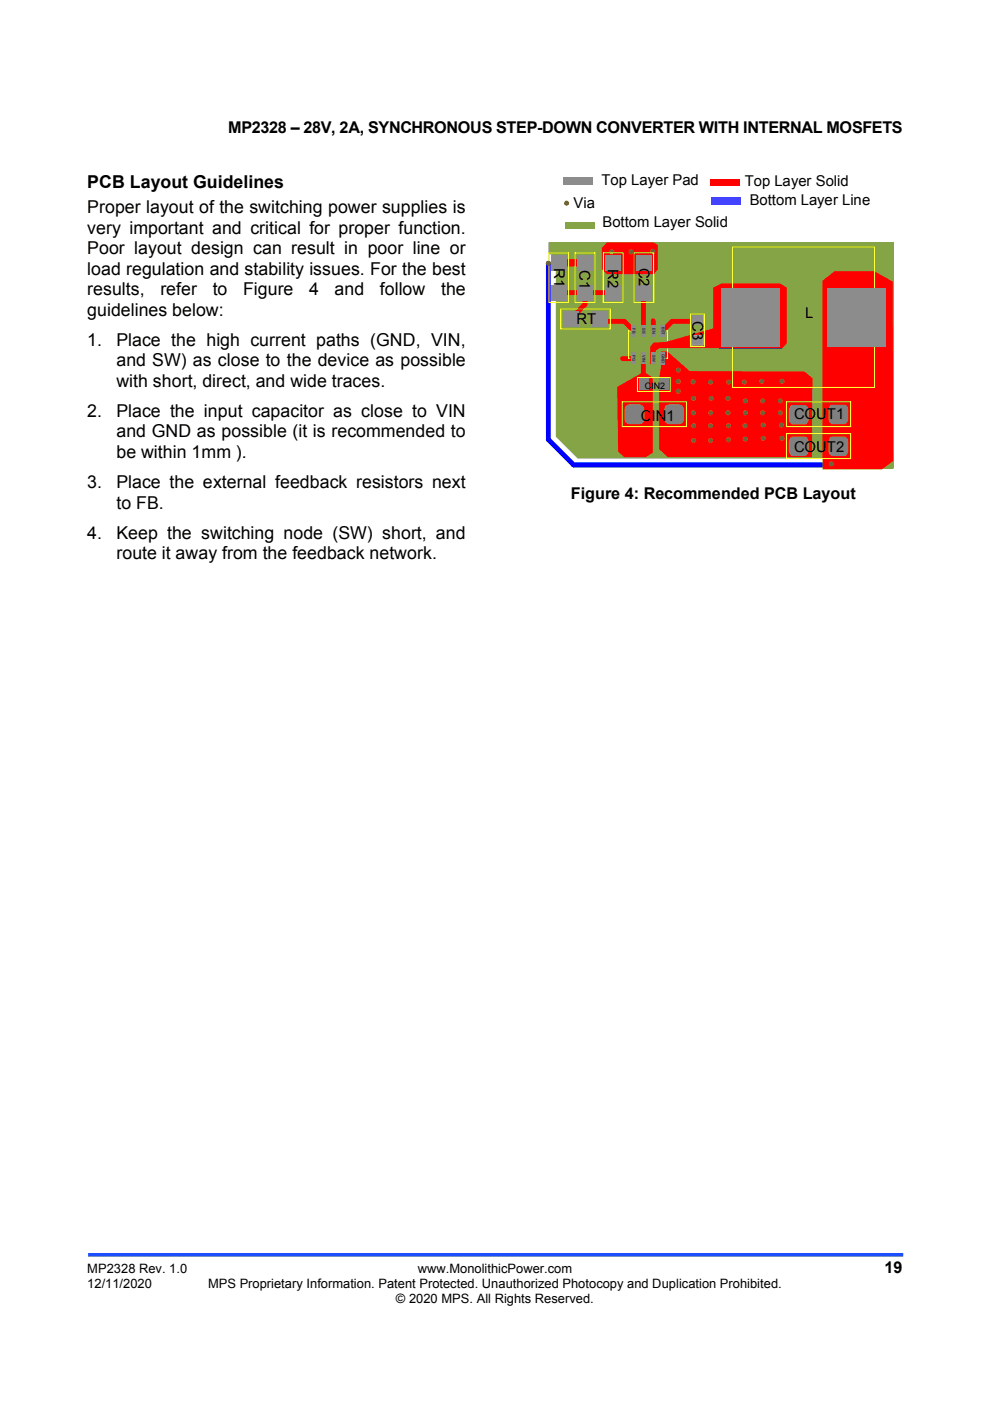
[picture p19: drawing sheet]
<svg xmlns="http://www.w3.org/2000/svg" width="210mm" height="297mm" viewBox="0 0 210 297" stroke-linecap="round" stroke-linejoin="round" font-family="sans-serif">
<defs><g id="words">
<g font-size="3.8">
<text x="18.5" y="39.9">PCB Layout Guidelines</text>
<text x="18.5" y="45.2">Proper layout of the switching power supplies is</text>
<text x="18.5" y="49.6">very important and critical for proper function.</text>
<text x="18.5" y="53.9">Poor layout design can result in poor line or</text>
<text x="18.5" y="58.3">load regulation and stability issues. For the best</text>
<text x="18.5" y="62.6">results,</text>
<text x="34" y="62.6">refer</text>
<text x="45.1" y="62.6">to</text>
<text x="51.5" y="62.6">Figure</text>
<text x="65.5" y="62.6">4</text>
<text x="71" y="62.6">and</text>
<text x="80.6" y="62.6">follow</text>
<text x="93.5" y="62.6">the</text>
<text x="18.5" y="66.9">guidelines below:</text>
<text x="18.5" y="73.3">1.</text>
<text x="24.7" y="73.3">Place the high current paths (GND, VIN,</text>
<text x="24.7" y="77.7">and SW) as close to the device as possible</text>
<text x="24.7" y="82">with short, direct, and wide traces.</text>
<text x="18.5" y="88.4">2.</text>
<text x="24.7" y="88.4">Place the input capacitor as close to VIN</text>
<text x="24.7" y="92.7">and GND as possible (it is recommended to</text>
<text x="24.7" y="97.1">be within 1mm ).</text>
<text x="18.5" y="103.5">3.</text>
<text x="24.7" y="103.5">Place the external feedback resistors next</text>
<text x="24.7" y="107.8">to FB.</text>
<text x="18.5" y="114.2">4.</text>
<text x="24.7" y="114.2">Keep the switching node (SW) short, and</text>
<text x="24.7" y="118.6">route it away from the feedback network.</text>
</g>
<g font-size="3.4">
<text x="48.4" y="28.2">MP2328 – 28V, 2A, SYNCHRONOUS STEP-DOWN CONVERTER WITH INTERNAL MOSFETS</text>
<text x="121.1" y="105.9">Figure 4: Recommended PCB Layout</text>
<text x="187.6" y="269.9">19</text>
</g>
<g font-size="3.2">
<text x="127.6" y="39.3">Top Layer Pad</text>
<text x="158" y="39.4">Top Layer Solid</text>
<text x="121.6" y="44.2">Via</text>
<text x="159" y="43.4">Bottom Layer Line</text>
<text x="127.8" y="48.2">Bottom Layer Solid</text>
<text x="122.3" y="68.7">RT</text>
<text x="170.8" y="67.5">L</text>
<text x="136" y="89.3">CIN1</text>
<text x="168.4" y="88.9">COUT1</text>
<text x="168.4" y="95.8">COUT2</text>
</g>
<g font-size="3.1">
<text x="117.6" y="56.8" transform="rotate(90 117.6 56.8)">R1</text>
<text x="122.9" y="57.3" transform="rotate(90 122.9 57.3)">C1</text>
<text x="128.9" y="57" transform="rotate(90 128.9 57)">R2</text>
<text x="135.5" y="56.7" transform="rotate(90 135.5 56.7)">C2</text>
<text x="146.9" y="68" transform="rotate(90 146.9 68)">C3</text>
</g>
<g font-size="2.7">
<text x="18.5" y="269.9">MP2328 Rev. 1.0</text>
<text x="88.6" y="269.9">www.MonolithicPower.com</text>
<text x="18.5" y="273.2">12/11/2020</text>
<text x="44.1" y="273.2">MPS Proprietary Information. Patent Protected. Unauthorized Photocopy and Duplication Prohibited.</text>
<text x="84" y="276.3">© 2020 MPS. All Rights Reserved.</text>
</g>
<text font-size="1.9" x="136.8" y="82.5">CIN2</text>
<g font-size="1.2" fill="#ffb5b5">
<text x="169.4" y="88.3">1</text>
<text x="177.8" y="88.3">2</text>
<text x="177.8" y="95">2</text>
</g>
<g font-size=".8">
<text x="134.2" y="69.6" transform="rotate(90 134.2 69.6)">FB</text>
<text x="136.3" y="69.6" transform="rotate(90 136.3 69.6)">SS</text>
<text x="138.4" y="69.6" transform="rotate(90 138.4 69.6)">EN</text>
<text x="140.4" y="69.4" transform="rotate(90 140.4 69.4)">BST</text>
<text x="134.2" y="75.4" transform="rotate(90 134.2 75.4)">PG</text>
<text x="136.3" y="75.3" transform="rotate(90 136.3 75.3)">VIN</text>
<text x="138.4" y="75.3" transform="rotate(90 138.4 75.3)">SW</text>
<text x="140.4" y="75.1" transform="rotate(90 140.4 75.1)">GND</text>
</g>
</g></defs>
<path d="M18.7 266h172.9" fill="none" stroke="#1c4eff" stroke-width=".77" stroke-linecap="butt"/>
<path d="M116.3 51.4l73.3-.1v47.8l-.2 .3h-10.7l-.3-.4a1.88 1.88 0 0 0-.9-2.3 1.88 1.88 0 0 0-2.4 .5h-52.6l-4.6-4.6v-35.4a1.9 1.9 0 0 0 .4-2.1 1.9 1.9 0 0 0-1.8-1.1l-.2-.3z" fill-rule="evenodd" fill="#85a446"/>
<g fill="#f00">
<path d="M140.2 74.5h1.4l4.7 4.2 24.3 .1 1.7 1.4-.1 16.7h-30.6l-1.8-1.7v-14.8l.4-2.7z" fill-rule="evenodd"/>
<path d="M128.7 51.4h9.9l.9 .5v5.3l-.8 .9h-10l-1.1-1v-4.5z" fill-rule="evenodd"/>
</g>
<g fill="#808080">
<path d="M146.6 66.9h2.6v2.1h-2.6z"/>
<path d="M146.6 71.1h2.6v2.1h-2.6z"/>
<path d="M134.9 54.1h3.3v3.3h-3.3z"/>
<path d="M134.9 60.5h3.3v3.2h-3.3z"/>
<path d="M116.8 60.5h3.3v3.2h-3.3z"/>
<path d="M116.8 54.1h3.3v3.3h-3.3z"/>
</g>
<g fill="#816200">
<circle cx="147.1" cy="84.5" r=".52"/>
<circle cx="158.1" cy="87.5" r=".53"/>
<circle cx="161.8" cy="87.5" r=".53"/>
<circle cx="150.8" cy="84.5" r=".52"/>
<circle cx="154.4" cy="84.5" r=".52"/>
<circle cx="150.7" cy="87.5" r=".53"/>
<circle cx="154.4" cy="87.5" r=".53"/>
<circle cx="133.8" cy="53.4" r=".53"/>
<circle cx="138.4" cy="53.3" r=".53"/>
<circle cx="129.7" cy="53.4" r=".52"/>
<circle cx="147.1" cy="87.5" r=".53"/>
<circle cx="165.5" cy="87.5" r=".52"/>
<circle cx="165.5" cy="85" r=".52"/>
<circle cx="161.8" cy="85" r=".52"/>
<circle cx="158.1" cy="85" r=".52"/>
</g>
<path d="M116.3 55.8v37.4l5.4 5.4h53.9M176.3 97.8v.6" fill="none" stroke="#00f" stroke-width="1"/>
<path d="M118.5 62h11.5M124.1 62v2.6l-3.1 3M127.4 68.1h5.1l1.9 2M134.4 75.9l-2.3 .1M136.5 62v7.8M138.6 68v2.1M147.7 68.1h-5.1l-2.1 2M177.4 94.4l-1.6 1.5" fill="none" stroke="#f00" stroke-width="1"/>
<path d="M118.5 55.7h5.6" fill="none" stroke="#f00" stroke-width="1.6"/>
<path d="M139.7 80.2h2.1v2.6h-2.1z" fill="#f00"/>
<path d="M135.1 79.8h2.9v3.4h-2.9z" fill="#800080"/>
<g fill="#f00">
<path d="M135.5 80.2h2.1v2.6h-2.1z"/>
<path d="M140.9 85.7h4.2v4.2h-4.2z"/>
</g>
<path d="M132.1 85.3h5v5.1h-5z" fill="#800080"/>
<path d="M132.5 85.7h4.2v4.2h-4.2z" fill="#f00"/>
<path d="M186.4 85.9h-1.4l-.7 .8v2.7l.7 .7h1.4" fill="none" stroke="#ff0" stroke-width=".52"/>
<path d="M167.3 85.7h4.2v4.2h-4.2z" fill="#f00"/>
<path d="M175.3 85.3h5v5.1h-5z" fill="#800080"/>
<path d="M175.7 85.7h4.2v4.2h-4.2z" fill="#f00"/>
<path d="M186.3 92.7h-1.5l-.6 .7v2.8l.6 .7h1.5" fill="none" stroke="#ff0" stroke-width=".52"/>
<path d="M167.3 92.5h4.2v4.2h-4.2z" fill="#f00"/>
<path d="M175.3 92.1h5v5h-5z" fill="#800080"/>
<path d="M175.7 92.5h4.2v4.2h-4.2z" fill="#f00"/>
<path d="M151.8 61.8l.7-.7h1.4l.7 .7v.7l-.7 .7h-.7h.7l.7 .7v.7l-.7 .7h-1.4l-.7-.7" fill="none" stroke="#ff0" stroke-width=".52"/>
<path d="M146.6 66.9h2.6v2.1h-2.6z" fill="#8c8c8c"/>
<path d="M146.4 66.6h3" fill="none" stroke="#ff0" stroke-width=".21"/>
<g fill="#8c8c8c">
<path d="M134.9 54h3.3v3.4h-3.3z"/>
<path d="M134.9 60.3h3.3v3.4h-3.3z"/>
</g>
<path d="M134.5 53.6h4.2v10.5h-4.2z" fill="none" stroke="#ff0" stroke-width=".21"/>
<g fill="#8c8c8c">
<path d="M116.8 54h3.4v3.4h-3.4z"/>
<path d="M116.8 60.3h3.4v3.4h-3.4z"/>
</g>
<path d="M116.4 53.6h4.2v10.5h-4.2z" fill="none" stroke="#ff0" stroke-width=".21"/>
<g fill="#800080">
<path d="M152.6 60.7h13.2v13.2h-13.2z"/>
<path d="M175 60.7h13.2v13.2h-13.2z"/>
</g>
<path d="M155.4 52.3h30.1" fill="none" stroke="#ff0" stroke-width=".21"/>
<g fill="#8c8c8c">
<path d="M122.4 60.3h3.4v3.4h-3.4z"/>
<path d="M122.4 54h3.4v3.4h-3.4z"/>
</g>
<path d="M122 53.6h4.2v10.5h-4.2z" fill="none" stroke="#ff0" stroke-width=".21"/>
<g fill="#8c8c8c">
<path d="M128.4 54h3.3v3.4h-3.3z"/>
<path d="M128.4 60.3h3.3v3.4h-3.3z"/>
</g>
<path d="M128 53.6h4.2v10.5h-4.2z" fill="none" stroke="#ff0" stroke-width=".21"/>
<path d="M119.4 65.9h3.3v3.4h-3.3z" fill="#8c8c8c"/>
<path d="M118.9 65.5h10.5v4.2h-10.5z" fill="none" stroke="#ff0" stroke-width=".21"/>
<g fill="#8c8c8c">
<path d="M133.8 68.9h1.1v2.5h-1.1z"/>
<path d="M135.9 68.9h1.1v2.5h-1.1z"/>
<path d="M138 68.9h1.1v2.5h-1.1z"/>
<path d="M140 68.9h1.1v2.5h-1.1z"/>
<path d="M133.8 74.7h1.1v2.5h-1.1z"/>
</g>
<path d="M133.7 70.1h-.4v5.8h.4M141.2 70.1h.4v5.8h-.4" fill="none" stroke="#ff0" stroke-width=".21"/>
<g fill="#f00">
<path d="M138.6 72.7l2.8-.2 9.9-2.9v-8.6l1.6-.9h12.6l1.4 .9v11.8l-1 1h-26.1l-.7 .6v2.8h-1.2v-3.7z" fill-rule="evenodd"/>
<path d="M135.9 74.7h1.1v4.4l1.5 .9v16l-1.5 .9h-4.5l-1.4-1.1-.2-13.8 5-2.8z" fill-rule="evenodd"/>
<path d="M174.5 59.5l2.5-2h8.5l3.9 2.2 .1 38-2.5 1.8h-12.5z" fill-rule="evenodd"/>
</g>
<circle cx="116.3" cy="55.8" r=".53" fill="#816200"/>
<path d="M155.4 52.3v29.8h30.1M146.4 66.6v6.9h3v-6.9M132 85.2h13.6v5.3h-13.6zM135.2 80.1h6.9v2.9h-6.9zM166.8 85.2h13.6v5.3h-13.6zM166.8 91.9h13.6v5.3h-13.6z" fill="none" stroke="#ff0" stroke-width=".21"/>
<path d="M125.6 65.9h3.4v3.4h-3.4z" fill="#8c8c8c"/>
<path d="M185.5 52.3v29.8" fill="none" stroke="#ff0" stroke-width=".21"/>
<g fill="#8c8c8c">
<path d="M135.9 74.7h1.1v2.5h-1.1z"/>
<path d="M138 74.7h1.1v2.5h-1.1z"/>
<path d="M140 74.7h1.1v2.7h-1.1z"/>
</g>
<g fill="#808080">
<path d="M135.5 80.2h2.1v2.6h-2.1z"/>
<path d="M139.7 80.2h2.1v2.6h-2.1z"/>
</g>
<g fill="#808080">
<path d="M132.8 86l.7-.3h2.1a1.09 1.09 0 0 1 1.1 1.2v2a1.09 1.09 0 0 1-1.1 1h-2.1a1.09 1.09 0 0 1-1-1v-2z" fill-rule="evenodd"/>
<path d="M141.2 86l.7-.3h2.1a1.09 1.09 0 0 1 1.1 1.2v2a1.09 1.09 0 0 1-1.1 1h-2.1a1.09 1.09 0 0 1-1-1v-2z" fill-rule="evenodd"/>
<path d="M167.6 86.1l.4-.2h2.9l.3 .2a4.2 4.2 0 0 1 .2 3.3l-.5 .6h-2.9l-.4-.3a3.7 3.7 0 0 1-.2-3.2z" fill-rule="evenodd"/>
<path d="M176 86l.3-.2h3l.3 .2a4.2 4.2 0 0 1 .2 3.3l-.5 .6h-3l-.3-.3a3.8 3.8 0 0 1-.2-3.1z" fill-rule="evenodd"/>
<path d="M176 92.8l.3-.2h3l.3 .2a4.1 4.1 0 0 1 .2 3.3l-.5 .6h-3l-.3-.3a3.9 3.9 0 0 1-.2-3.2z" fill-rule="evenodd"/>
<path d="M167.6 92.8l.4-.2h2.9l.3 .2a4.1 4.1 0 0 1 .2 3.3l-.5 .6h-2.9l-.4-.3a3.7 3.7 0 0 1-.2-3.2z" fill-rule="evenodd"/>
</g>
<path d="M146.6 71.1h2.6v2.1h-2.6z" fill="#8c8c8c"/>
<path d="M146.6 71.1h2.6v2.1h-2.6zM146.6 73.2h.1" fill="none" stroke="#a6a6a6" stroke-width=".21"/>
<g fill="#8c8c8c">
<path d="M153 61.1h12.4v12.4h-12.4z"/>
<path d="M175.4 61.1h12.4v12.4h-12.4z"/>
</g>
<g fill="#816200">
<circle cx="176.3" cy="98.4" r=".53"/>
<circle cx="120.2" cy="43.1" r=".53"/>
</g>
<path d="M119.4 37.6h6.4v1.5h-6.4z" fill="#8c8c8c"/>
<path d="M150.7 37.9h6.3v1.5h-6.3z" fill="#f00"/>
<path d="M150.8 41.8h6.4v1.5h-6.4z" fill="#4d29ef"/>
<path d="M119.9 47.1h6.3v1.5h-6.3z" fill="#85a446"/>
<g fill="#816200">
<circle cx="143.9" cy="78.5" r=".52"/>
<circle cx="143.9" cy="80.9" r=".53"/>
<circle cx="143.9" cy="83" r=".53"/>
<circle cx="147" cy="80.9" r=".53"/>
<circle cx="150.7" cy="81" r=".53"/>
<circle cx="154.6" cy="81" r=".53"/>
<circle cx="157.8" cy="81" r=".53"/>
<circle cx="161.6" cy="80.9" r=".52"/>
<circle cx="165.9" cy="80.9" r=".53"/>
<circle cx="147.1" cy="90.3" r=".53"/>
<circle cx="150.7" cy="90.3" r=".53"/>
<circle cx="154.5" cy="90.3" r=".52"/>
<circle cx="158" cy="90.3" r=".53"/>
<circle cx="161.9" cy="90.1" r=".52"/>
<circle cx="165.7" cy="90.1" r=".52"/>
<circle cx="147.1" cy="93.4" r=".52"/>
<circle cx="150.7" cy="93.4" r=".52"/>
<circle cx="154.5" cy="93.2" r=".52"/>
<circle cx="158.1" cy="93.1" r=".52"/>
<circle cx="161.9" cy="92.9" r=".52"/>
<circle cx="165.9" cy="92.9" r=".53"/>
</g>
<use href="#words"/>
</svg>
